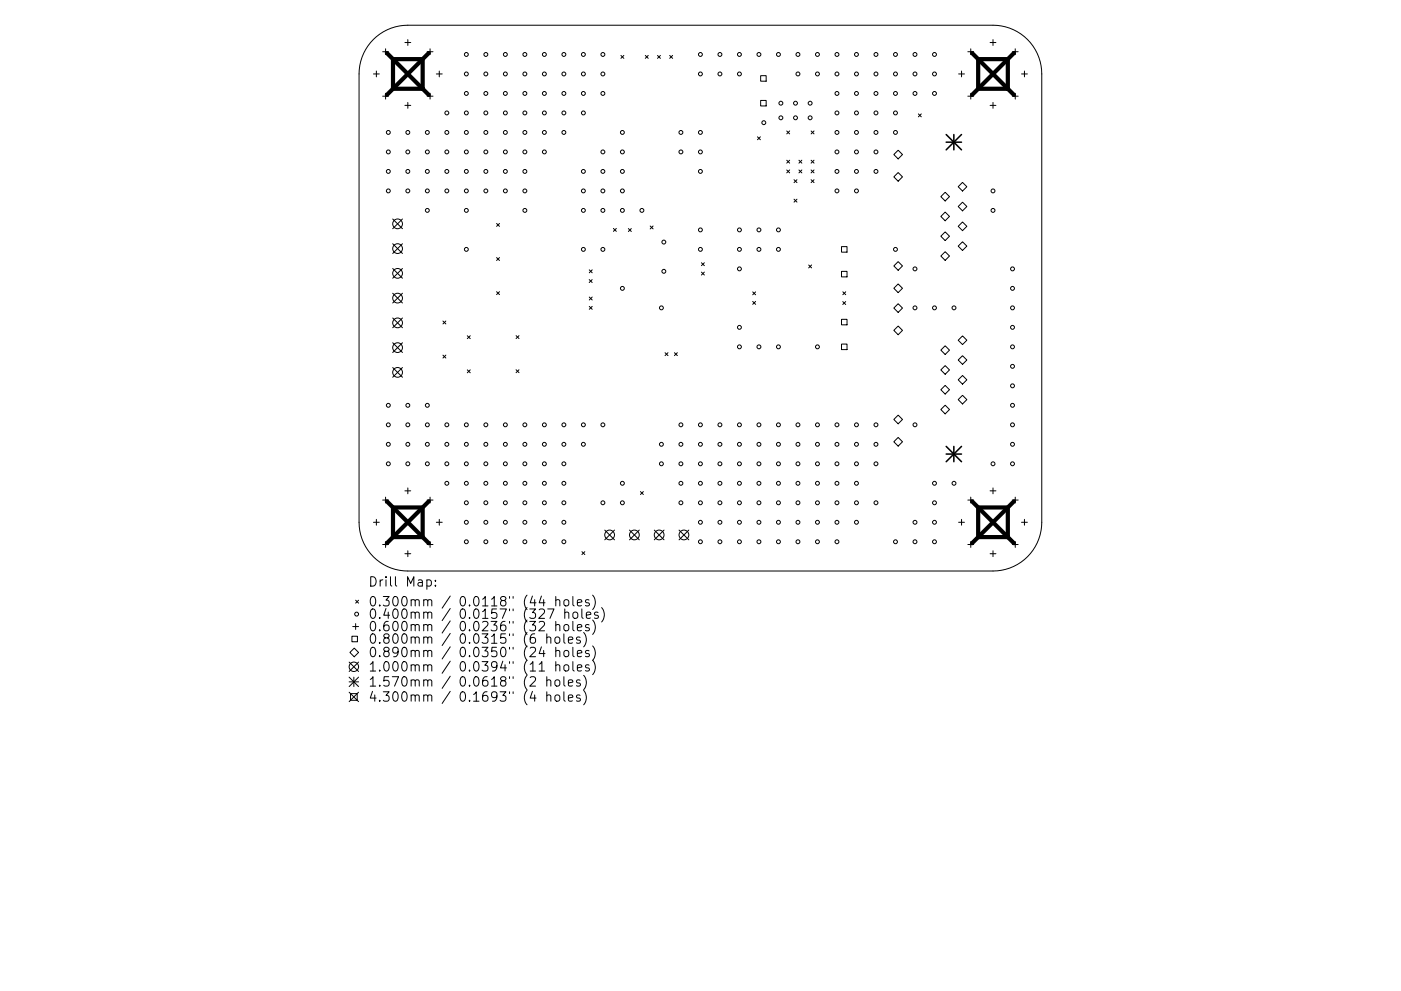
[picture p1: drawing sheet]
<svg xmlns="http://www.w3.org/2000/svg" width="297mm" height="210mm" viewBox="0 0 297 210" stroke-linecap="round" stroke-linejoin="round" font-family="sans-serif">
<defs><g id="words">
<g font-size="2.8">
<text x="78" y="124.5">Drill Map:</text>
<text x="78" y="128.7">0.300mm / 0.0118&quot; (44 holes)</text>
<text x="78" y="131.3">0.400mm / 0.0157&quot; (327 holes)</text>
<text x="78" y="133.9">0.600mm / 0.0236&quot; (32 holes)</text>
<text x="78" y="136.6">0.800mm / 0.0315&quot; (6 holes)</text>
<text x="78" y="139.4">0.890mm / 0.0350&quot; (24 holes)</text>
<text x="78" y="142.5">1.000mm / 0.0394&quot; (11 holes)</text>
<text x="78" y="145.7">1.570mm / 0.0618&quot; (2 holes)</text>
<text x="78" y="148.9">4.300mm / 0.1693&quot; (4 holes)</text>
</g>
</g></defs>
<g fill="none" stroke="#000" stroke-width=".21">
<path d="M79.2 8.4a10.3 10.3 0 0 1 7.3-3h124a10.3 10.3 0 0 1 10.4 10.3v95.1a10.3 10.3 0 0 1-10.4 10.3h-124a10.3 10.3 0 0 1-10.4-10.3v-95.1a10.3 10.3 0 0 1 3.1-7.3zM79.2 15.7h1.2M79.8 15.1v1.2M81.1 11h1.3M81.8 10.4v1.2M81.8 19.8v1.2M85.8 9h1.3M86.5 8.4v1.2M90.6 11h1.2M91.2 10.4v1.2M91.2 19.8v1.2M92.5 15.7h1.3"/>
<path d="M93.1 15.1v1.2M131.6 11.8l.7 .6M132.3 11.8l-.7 .6M136.8 11.8l.6 .6M137.4 11.8l-.6 .6M139.4 11.8l.6 .6M140 11.8l-.6 .6M142 11.8l.6 .6M142.6 11.8l-.6 .6M161.3 16.1h1.1v1.1h-1.1zM203.2 15.7h1.3M203.9 15.1v1.2"/>
<path d="M205.2 11h1.2M205.8 10.4v1.2M205.8 19.8v1.2M209.9 9h1.3M210.5 8.4v1.2M214.6 11h1.3M215.3 10.4v1.2M215.3 19.8v1.2M216.6 15.7h1.2M217.2 15.1v1.2M81.1 20.4h1.3M85.8 22.4h1.3"/>
<path d="M86.5 21.7v1.3M90.6 20.4h1.2M160.6 29l.6 .6M161.2 29l-.6 .6M161.3 21.3h1.1v1.2h-1.1zM166.8 27.8l.6 .6M166.8 34l.6 .6M166.8 36.1l.6 .6M167.4 27.8l-.6 .6M167.4 34l-.6 .6M167.4 36.1l-.6 .6M168.4 38.1l.6 .6"/>
<path d="M169 38.1l-.6 .6M169.4 34l.6 .6M169.4 36.1l.6 .6M170 34l-.6 .6M170 36.1l-.6 .6M172 27.8l.6 .6M172 34l.6 .6M172 36.1l.6 .6M172 38.1l.6 .6M172.6 27.8l-.6 .6M172.6 34l-.6 .6M172.6 36.1l-.6 .6"/>
<path d="M172.6 38.1l-.6 .6M190.4 31.9l.9 .9-.9 .9-.9-.9zM190.4 36.6l.9 .9-.9 .9-.9-.9zM194.7 24.2l.6 .6M195.3 24.2l-.6 .6M203.2 39.6l.9-.9 .9 .9-.9 .9zM205.2 20.4h1.2M209.9 22.4h1.3M210.5 21.7v1.3M214.6 20.4h1.3M83.3 46.5l2 2M83.3 51.7l2 2.1"/>
<path d="M83.3 57l2 2M85.3 46.5l-2 2M85.3 51.7l-2 2.1M85.3 57l-2 2M105.3 47.4l.6 .6M105.3 54.6l.6 .7M105.9 47.4l-.6 .6M105.9 54.6l-.6 .7M124.9 59.3l.6 .6M124.9 57.3l.7 .6M125.5 59.3l-.6 .6M125.6 57.3l-.7 .6"/>
<path d="M130.1 48.5l.6 .6M130.7 48.5l-.6 .6M133.2 48.5l.7 .6M133.9 48.5l-.7 .6M137.9 47.9l.6 .7M138.5 47.9l-.6 .7M148.7 55.7l.6 .7M148.7 57.7l.6 .6M149.3 55.7l-.6 .7M149.3 57.7l-.6 .6M168.4 42.3l.6 .6M169 42.3l-.6 .6"/>
<path d="M171.5 56.2l.6 .6M172.1 56.2l-.6 .6M178.4 52.3h1.2v1.2h-1.2zM178.4 57.6h1.2v1.1h-1.2zM190.4 55.5l.9 .9-.9 .9-.9-.9zM200.4 40.8l.9 .9-.9 .9-.9-.9zM200.4 45l.9 .9-.9 .9-.9-.9zM200.4 49.2l.9 .9-.9 .9-.9-.9zM200.4 53.4l.9 .9-.9 .9-.9-.9zM204.1 42.9l.9 .9-.9 .9-.9-.9zM204.1 47.1l.9 .9-.9 .9-.9-.9zM204.1 51.3l.9 .9-.9 .9-.9-.9z"/>
<path d="M83.3 62.2l2 2.1M83.3 67.5l2 2M83.3 72.7l2 2.1M83.3 78l2 2M85.3 62.2l-2 2.1M85.3 67.5l-2 2M85.3 72.7l-2 2.1M85.3 78l-2 2M93.9 68.1l.6 .6M93.9 75.3l.6 .7M94.5 68.1l-.6 .6M94.5 75.3l-.6 .7"/>
<path d="M99.1 71.2l.6 .7M99.1 78.5l.6 .6M99.7 71.2l-.6 .7M99.7 78.5l-.6 .6M105.3 61.9l.6 .6M105.9 61.9l-.6 .6M109.4 71.2l.6 .6M109.4 78.4l.6 .7M110 71.2l-.6 .6M110 78.4l-.6 .7M124.9 63l.7 .6M124.9 65l.7 .6"/>
<path d="M125.6 63l-.7 .6M125.6 65l-.7 .6M141 74.8l.6 .7M141.6 74.8l-.6 .7M143 74.8l.6 .7M143.6 74.8l-.6 .7M159.6 61.9l.6 .6M159.6 64l.6 .6M160.2 61.9l-.6 .6M160.2 64l-.6 .6M178.4 67.8h1.2v1.1h-1.2zM178.4 73h1.2v1.2h-1.2z"/>
<path d="M178.7 64l.6 .6M178.7 61.9l.6 .6M179.3 64l-.6 .6M179.3 61.9l-.6 .6M189.5 65.4l.9-1 .9 1-.9 .9zM190.4 60.2l.9 1-.9 .9-.9-.9zM190.4 69.2l.9 .9-.9 .9-.9-.9zM200.4 73.4l.9 .9-.9 .9-.9-.9zM200.4 77.6l.9 .9-.9 .9-.9-.9zM204.1 71.3l.9 .9-.9 .9-.9-.9zM204.1 75.5l.9 .9-.9 .9-.9-.9zM204.1 79.7l.9 .9-.9 .9-.9-.9z"/>
<path d="M189.5 89l.9-.9 .9 .9-.9 .9zM189.5 93.7l.9-.9 .9 .9-.9 1zM200.4 81.8l.9 .9-.9 .9-.9-.9zM200.4 86l.9 .9-.9 .9-.9-.9zM204.1 83.9l.9 .9-.9 .9-.9-.9zM79.2 110.8h1.2M79.8 110.2v1.2M81.1 106.1h1.3M81.1 115.5h1.3M81.8 105.5v1.2M81.8 114.9v1.2M85.8 104.1h1.3"/>
<path d="M85.8 117.5h1.3M86.5 103.5v1.3M86.5 116.9v1.2M90.6 106.1h1.2M90.6 115.5h1.2M91.2 105.5v1.2M91.2 114.9v1.2M92.5 110.8h1.3M93.1 110.2v1.2M123.4 117l.6 .7M124 117l-.6 .7M128.2 112.5l2.1 2"/>
<path d="M130.3 112.5l-2.1 2M133.5 112.5l2 2M135.5 112.5l-2 2M135.8 104.3l.6 .6M136.4 104.3l-.6 .6M138.7 112.5l2.1 2M140.8 112.5l-2.1 2M144 112.5l2 2M146 112.5l-2 2M203.2 110.8h1.3M203.9 110.2v1.2M205.2 106.1h1.2"/>
<path d="M205.2 115.5h1.2M205.8 105.5v1.2M205.8 114.9v1.2M209.9 104.1h1.3M209.9 117.5h1.3M210.5 103.5v1.3M210.5 116.9v1.2M214.6 106.1h1.3M214.6 115.5h1.3M215.3 105.5v1.2M215.3 114.9v1.2M216.6 110.8h1.2"/>
<path d="M217.2 110.2v1.2M74.6 135h1.2v1.2h-1.2zM74.8 132.9h1.2M75.1 137.5l.9 .9-.9 .9-.9-.9zM75.4 127.3l.6 .7M75.4 132.3v1.3M76 127.3l-.6 .7M90.5 123.1l.6-.1 .4 .4v.6l-.2 .3h-.8M92.3 124.2v.2M92.3 123.1v.2M114.3 132l.3-.2 .7 .1a.54 .54 0 0 1 .1 .8l-1.2 1.1h1.3M114.8 126.5l-.5 1.4h1.3"/>
<path d="M114.8 137.2l-.5 1.5h1.3M115.9 135.3a.5 .5 0 0 1 .9 .1v1.1M115.9 134.5v2M116.1 129.2h1.4l-.9 2M117.7 135.3a.54 .54 0 0 1 .6-.2 .54 .54 0 0 1 .4 .4v.6a.54 .54 0 0 1-.5 .4 .54 .54 0 0 1-.6-.4zM117.8 127.4l.3-.2 .5 .1 .1 1.3M117.8 132.7a.5 .5 0 0 1 .9 .1v1M117.8 138.2a.5 .5 0 0 1 .9 .1v1M117.8 126.6v2M117.8 131.8v2M117.8 137.3v2M119.6 134.5v1.7l.2 .3"/>
<path d="M119.6 132.7a.54 .54 0 0 1 .6-.2 .54 .54 0 0 1 .4 .4v.6a.54 .54 0 0 1-.5 .4 .54 .54 0 0 1-.5-.4zM119.6 138.2a.54 .54 0 0 1 .6-.2 .54 .54 0 0 1 .4 .4v.6a.54 .54 0 0 1-.5 .4 .54 .54 0 0 1-.5-.4zM119.7 127.3l.2-.1a.54 .54 0 0 1 .7 .4v.6a.54 .54 0 0 1-.5 .4 .54 .54 0 0 1-.5-.4v-.6zM119.7 130.1a.5 .5 0 0 1 .9 0v1.1M119.7 129.2v2M120.5 135.8l1-.2-.1-.4-.6-.1-.3 .3 .1 1h.8M121.5 126.6v1.7l.2 .3M121.5 131.8v1.8l.2 .2M121.5 137.3v1.7l.2 .3M121.6 130.1a.54 .54 0 0 1 .5-.2 .54 .54 0 0 1 .4 .3v.6a.54 .54 0 0 1-.5 .4 .54 .54 0 0 1-.5-.4zM122.4 127.9l1-.2-.1-.4-.6-.1-.3 .3 .1 1h.8M122.4 133.2l1-.2-.1-.4-.6-.1-.3 .3 .1 .9h.8"/>
<path d="M122.4 138.7l1-.2-.1-.4-.6-.1-.3 .3 .1 .9h.8M123 135.2l-.5-.1-.3 .3 .1 .3 .7 .2v.5h-.8M123.4 129.2v1.7l.2 .3M123.7 134.2a2.29 2.29 0 0 1 0 3M124.3 130.5l1-.2-.1-.3-.6-.1-.3 .2 .1 1h.8M124.9 127.3l-.5-.1-.3 .3 .1 .3 .7 .2v.5h-.8M124.9 132.6l-.5-.1-.3 .3 .1 .3 .7 .2v.4h-.8M124.9 138.1l-.5-.1-.3 .3 .1 .3 .7 .2v.4h-.8M125.6 126.3a2.29 2.29 0 0 1 0 3M125.6 131.6a2.29 2.29 0 0 1 0 3M125.6 137a2.29 2.29 0 0 1 0 3.1 2.28 2.28 0 0 1 0 3M126.8 130l-.5-.1-.3 .2 .1 .3 .7 .2v.5h-.8"/>
<path d="M127.6 128.9a2.29 2.29 0 0 1 0 3.1M74 140.5l2 2M74 143.7l2 2M74 144.7h2M74 146.9l2 2M74.3 147.2h1.4v1.4h-1.4zM75 143.7v2M76 140.5l-2 2M76 143.7l-2 2M76 146.9l-2 2M114.3 142.4h1.2M115.9 144.4a.5 .5 0 0 1 .9 .1v1.1"/>
<path d="M115.9 147.6l.3-.2 .5 .1 .1 1.3M115.9 143.6v2M115.9 146.8v2M117.7 144.4a.54 .54 0 0 1 .6-.2 .54 .54 0 0 1 .4 .4v.6a.54 .54 0 0 1-.5 .4 .54 .54 0 0 1-.6-.4zM117.7 147.6l.3-.2 .5 .1 .2 .3v.6a.54 .54 0 0 1-.5 .4 .54 .54 0 0 1-.6-.4zM117.8 141.2a.5 .5 0 0 1 .9 .1v1.1M117.8 140.4v2M119.6 143.6v1.7l.2 .3M119.6 146.8v1.7l.2 .3M119.6 141.2a.54 .54 0 0 1 .6-.2 .54 .54 0 0 1 .4 .4v.6a.54 .54 0 0 1-.5 .4 .54 .54 0 0 1-.5-.4zM120.5 144.9l1-.2-.1-.4-.6-.1-.3 .3 .1 1h.8M120.5 148.1l1-.2-.1-.4-.6-.1-.3 .3 .1 1h.8"/>
<path d="M121.5 140.4v1.7l.2 .3M122.4 141.7l1-.2-.1-.4-.6-.1-.3 .3 .1 1h.8M123 144.3l-.5-.1-.3 .3 .1 .3 .7 .2v.5h-.8M123 147.5l-.5-.1-.3 .3 .1 .3 .7 .2v.5h-.8M123.7 143.3a2.29 2.29 0 0 1 0 3M123.7 146.5a2.29 2.29 0 0 1 0 3M124.9 141.1l-.5-.1-.3 .3 .1 .3 .7 .2v.5h-.8"/>
<circle cx="98.9" cy="11.6" r=".41"/>
<circle cx="98.9" cy="19.8" r=".41"/>
<circle cx="98.9" cy="15.7" r=".41"/>
<circle cx="103" cy="11.6" r=".41"/>
<circle cx="103" cy="19.8" r=".41"/>
<circle cx="103" cy="15.7" r=".41"/>
<circle cx="107.1" cy="11.6" r=".41"/>
<circle cx="107.1" cy="19.8" r=".41"/>
<circle cx="107.1" cy="15.7" r=".41"/>
<circle cx="111.3" cy="11.6" r=".41"/>
<circle cx="111.3" cy="15.7" r=".41"/>
<circle cx="111.3" cy="19.8" r=".41"/>
<circle cx="115.4" cy="11.6" r=".41"/>
<circle cx="115.4" cy="15.7" r=".41"/>
<circle cx="115.4" cy="19.8" r=".41"/>
<circle cx="119.6" cy="11.6" r=".41"/>
<circle cx="119.6" cy="19.8" r=".41"/>
<circle cx="119.6" cy="15.7" r=".41"/>
<circle cx="123.7" cy="11.6" r=".41"/>
<circle cx="123.7" cy="19.8" r=".41"/>
<circle cx="123.7" cy="15.7" r=".41"/>
<circle cx="127.8" cy="11.6" r=".41"/>
<circle cx="127.8" cy="15.7" r=".41"/>
<circle cx="127.8" cy="19.8" r=".41"/>
<circle cx="148.5" cy="11.6" r=".41"/>
<circle cx="148.5" cy="15.7" r=".41"/>
<circle cx="152.6" cy="11.6" r=".41"/>
<circle cx="152.6" cy="15.7" r=".41"/>
<circle cx="156.8" cy="11.6" r=".41"/>
<circle cx="156.8" cy="15.7" r=".41"/>
<circle cx="160.9" cy="11.6" r=".41"/>
<circle cx="165" cy="11.6" r=".41"/>
<circle cx="169.2" cy="11.6" r=".41"/>
<circle cx="169.2" cy="15.7" r=".41"/>
<circle cx="173.3" cy="11.6" r=".41"/>
<circle cx="173.3" cy="15.7" r=".41"/>
<circle cx="177.5" cy="11.6" r=".41"/>
<circle cx="177.5" cy="19.8" r=".41"/>
<circle cx="177.5" cy="15.7" r=".41"/>
<circle cx="181.6" cy="11.6" r=".41"/>
<circle cx="181.6" cy="19.8" r=".41"/>
<circle cx="181.6" cy="15.7" r=".41"/>
<circle cx="185.7" cy="11.6" r=".41"/>
<circle cx="185.7" cy="19.8" r=".41"/>
<circle cx="185.7" cy="15.7" r=".41"/>
<circle cx="189.9" cy="11.6" r=".41"/>
<circle cx="189.9" cy="19.8" r=".41"/>
<circle cx="189.9" cy="15.7" r=".41"/>
<circle cx="194" cy="11.6" r=".41"/>
<circle cx="194" cy="19.8" r=".41"/>
<circle cx="194" cy="15.7" r=".41"/>
<circle cx="198.1" cy="11.6" r=".41"/>
<circle cx="198.1" cy="19.8" r=".41"/>
<circle cx="198.1" cy="15.7" r=".41"/>
<circle cx="82.3" cy="32.2" r=".41"/>
<circle cx="82.3" cy="36.4" r=".41"/>
<circle cx="82.3" cy="28.1" r=".41"/>
<circle cx="86.5" cy="32.2" r=".41"/>
<circle cx="86.5" cy="36.4" r=".41"/>
<circle cx="86.5" cy="28.1" r=".41"/>
<circle cx="90.6" cy="32.2" r=".41"/>
<circle cx="90.6" cy="28.1" r=".41"/>
<circle cx="90.6" cy="36.4" r=".41"/>
<circle cx="94.7" cy="32.2" r=".41"/>
<circle cx="94.7" cy="36.4" r=".41"/>
<circle cx="94.7" cy="24" r=".41"/>
<circle cx="94.7" cy="28.1" r=".41"/>
<circle cx="98.9" cy="32.2" r=".41"/>
<circle cx="98.9" cy="28.1" r=".41"/>
<circle cx="98.9" cy="36.4" r=".41"/>
<circle cx="98.9" cy="24" r=".41"/>
<circle cx="103" cy="32.2" r=".41"/>
<circle cx="103" cy="28.1" r=".41"/>
<circle cx="103" cy="24" r=".41"/>
<circle cx="103" cy="36.4" r=".41"/>
<circle cx="107.1" cy="32.2" r=".41"/>
<circle cx="107.1" cy="24" r=".41"/>
<circle cx="107.1" cy="28.1" r=".41"/>
<circle cx="107.1" cy="36.4" r=".41"/>
<circle cx="111.3" cy="32.2" r=".41"/>
<circle cx="111.3" cy="36.4" r=".41"/>
<circle cx="111.3" cy="24" r=".41"/>
<circle cx="111.3" cy="28.1" r=".41"/>
<circle cx="115.4" cy="32.2" r=".41"/>
<circle cx="115.4" cy="28.1" r=".41"/>
<circle cx="115.4" cy="24" r=".41"/>
<circle cx="119.6" cy="28.1" r=".41"/>
<circle cx="119.6" cy="24" r=".41"/>
<circle cx="123.7" cy="24" r=".41"/>
<circle cx="123.7" cy="36.4" r=".41"/>
<circle cx="127.8" cy="32.2" r=".41"/>
<circle cx="127.8" cy="36.4" r=".41"/>
<circle cx="132" cy="32.2" r=".41"/>
<circle cx="132" cy="28.1" r=".41"/>
<circle cx="132" cy="36.4" r=".41"/>
<circle cx="144.4" cy="32.2" r=".41"/>
<circle cx="144.4" cy="28.1" r=".41"/>
<circle cx="148.5" cy="32.2" r=".41"/>
<circle cx="148.5" cy="36.4" r=".41"/>
<circle cx="148.5" cy="28.1" r=".41"/>
<circle cx="161.9" cy="26" r=".41"/>
<circle cx="165.6" cy="21.9" r=".41"/>
<circle cx="165.6" cy="25" r=".41"/>
<circle cx="168.7" cy="21.9" r=".41"/>
<circle cx="168.7" cy="25" r=".41"/>
<circle cx="171.8" cy="21.9" r=".41"/>
<circle cx="171.8" cy="25" r=".41"/>
<circle cx="177.5" cy="32.2" r=".41"/>
<circle cx="177.5" cy="28.1" r=".41"/>
<circle cx="177.5" cy="24" r=".41"/>
<circle cx="177.5" cy="36.4" r=".41"/>
<circle cx="181.6" cy="32.2" r=".41"/>
<circle cx="181.6" cy="24" r=".41"/>
<circle cx="181.6" cy="28.1" r=".41"/>
<circle cx="181.6" cy="36.4" r=".41"/>
<circle cx="185.7" cy="32.2" r=".41"/>
<circle cx="185.7" cy="28.1" r=".41"/>
<circle cx="185.7" cy="36.4" r=".41"/>
<circle cx="185.7" cy="24" r=".41"/>
<circle cx="189.9" cy="28.1" r=".41"/>
<circle cx="189.9" cy="24" r=".41"/>
<circle cx="82.3" cy="40.5" r=".41"/>
<circle cx="84.3" cy="52.7" r="1.03"/>
<circle cx="84.3" cy="58" r="1.03"/>
<circle cx="84.3" cy="47.5" r="1.03"/>
<circle cx="86.5" cy="40.5" r=".41"/>
<circle cx="90.6" cy="44.6" r=".41"/>
<circle cx="90.6" cy="40.5" r=".41"/>
<circle cx="94.7" cy="40.5" r=".41"/>
<circle cx="98.9" cy="44.6" r=".41"/>
<circle cx="98.9" cy="40.5" r=".41"/>
<circle cx="98.9" cy="52.9" r=".41"/>
<circle cx="103" cy="40.5" r=".41"/>
<circle cx="107.1" cy="40.5" r=".41"/>
<circle cx="111.3" cy="44.6" r=".41"/>
<circle cx="111.3" cy="40.5" r=".41"/>
<circle cx="123.7" cy="44.6" r=".41"/>
<circle cx="123.7" cy="40.5" r=".41"/>
<circle cx="123.7" cy="52.9" r=".41"/>
<circle cx="127.8" cy="44.6" r=".41"/>
<circle cx="127.8" cy="40.5" r=".41"/>
<circle cx="127.8" cy="52.9" r=".41"/>
<circle cx="132" cy="44.6" r=".41"/>
<circle cx="132" cy="40.5" r=".41"/>
<circle cx="136.1" cy="44.6" r=".41"/>
<circle cx="140.7" cy="51.4" r=".41"/>
<circle cx="140.7" cy="57.6" r=".41"/>
<circle cx="148.5" cy="48.8" r=".41"/>
<circle cx="148.5" cy="52.9" r=".41"/>
<circle cx="156.8" cy="48.8" r=".41"/>
<circle cx="156.8" cy="52.9" r=".41"/>
<circle cx="156.8" cy="57" r=".41"/>
<circle cx="160.9" cy="52.9" r=".41"/>
<circle cx="160.9" cy="48.8" r=".41"/>
<circle cx="165" cy="48.8" r=".41"/>
<circle cx="165" cy="52.9" r=".41"/>
<circle cx="177.5" cy="40.5" r=".41"/>
<circle cx="181.6" cy="40.5" r=".41"/>
<circle cx="189.9" cy="52.9" r=".41"/>
<circle cx="194" cy="57" r=".41"/>
<circle cx="210.5" cy="44.6" r=".41"/>
<circle cx="210.5" cy="40.5" r=".41"/>
<circle cx="214.7" cy="57" r=".41"/>
<circle cx="84.3" cy="73.8" r="1.03"/>
<circle cx="84.3" cy="68.5" r="1.03"/>
<circle cx="84.3" cy="79" r="1.03"/>
<circle cx="84.3" cy="63.3" r="1.03"/>
<circle cx="132" cy="61.2" r=".41"/>
<circle cx="140.2" cy="65.3" r=".41"/>
<circle cx="156.8" cy="69.5" r=".41"/>
<circle cx="156.8" cy="73.6" r=".41"/>
<circle cx="160.9" cy="73.6" r=".41"/>
<circle cx="165" cy="73.6" r=".41"/>
<circle cx="173.3" cy="73.6" r=".41"/>
<circle cx="194" cy="65.3" r=".41"/>
<circle cx="198.1" cy="65.3" r=".41"/>
<circle cx="202.3" cy="65.3" r=".41"/>
<circle cx="214.7" cy="61.2" r=".41"/>
<circle cx="214.7" cy="65.3" r=".41"/>
<circle cx="214.7" cy="69.5" r=".41"/>
<circle cx="214.7" cy="77.7" r=".41"/>
<circle cx="214.7" cy="73.6" r=".41"/>
<circle cx="82.3" cy="86" r=".41"/>
<circle cx="82.3" cy="90.1" r=".41"/>
<circle cx="82.3" cy="94.3" r=".41"/>
<circle cx="82.3" cy="98.4" r=".41"/>
<circle cx="86.5" cy="86" r=".41"/>
<circle cx="86.5" cy="90.1" r=".41"/>
<circle cx="86.5" cy="94.3" r=".41"/>
<circle cx="86.5" cy="98.4" r=".41"/>
<circle cx="90.6" cy="86" r=".41"/>
<circle cx="90.6" cy="90.1" r=".41"/>
<circle cx="90.6" cy="94.3" r=".41"/>
<circle cx="90.6" cy="98.4" r=".41"/>
<circle cx="94.7" cy="90.1" r=".41"/>
<circle cx="94.7" cy="94.3" r=".41"/>
<circle cx="94.7" cy="98.4" r=".41"/>
<circle cx="98.9" cy="98.4" r=".41"/>
<circle cx="98.9" cy="90.1" r=".41"/>
<circle cx="98.9" cy="94.3" r=".41"/>
<circle cx="103" cy="90.1" r=".41"/>
<circle cx="103" cy="94.3" r=".41"/>
<circle cx="103" cy="98.4" r=".41"/>
<circle cx="107.1" cy="90.1" r=".41"/>
<circle cx="107.1" cy="94.3" r=".41"/>
<circle cx="107.1" cy="98.4" r=".41"/>
<circle cx="111.3" cy="90.1" r=".41"/>
<circle cx="111.3" cy="94.3" r=".41"/>
<circle cx="111.3" cy="98.4" r=".41"/>
<circle cx="115.4" cy="98.4" r=".41"/>
<circle cx="115.4" cy="94.3" r=".41"/>
<circle cx="115.4" cy="90.1" r=".41"/>
<circle cx="119.6" cy="94.3" r=".41"/>
<circle cx="119.6" cy="90.1" r=".41"/>
<circle cx="119.6" cy="98.4" r=".41"/>
<circle cx="123.7" cy="90.1" r=".41"/>
<circle cx="123.7" cy="94.3" r=".41"/>
<circle cx="127.8" cy="90.1" r=".41"/>
<circle cx="140.2" cy="94.3" r=".41"/>
<circle cx="140.2" cy="98.4" r=".41"/>
<circle cx="144.4" cy="90.1" r=".41"/>
<circle cx="144.4" cy="94.3" r=".41"/>
<circle cx="144.4" cy="98.4" r=".41"/>
<circle cx="148.5" cy="90.1" r=".41"/>
<circle cx="148.5" cy="98.4" r=".41"/>
<circle cx="148.5" cy="94.3" r=".41"/>
<circle cx="152.6" cy="98.4" r=".41"/>
<circle cx="152.6" cy="90.1" r=".41"/>
<circle cx="152.6" cy="94.3" r=".41"/>
<circle cx="156.8" cy="98.4" r=".41"/>
<circle cx="156.8" cy="90.1" r=".41"/>
<circle cx="156.8" cy="94.3" r=".41"/>
<circle cx="160.9" cy="94.3" r=".41"/>
<circle cx="160.9" cy="90.1" r=".41"/>
<circle cx="160.9" cy="98.4" r=".41"/>
<circle cx="165" cy="94.3" r=".41"/>
<circle cx="165" cy="98.4" r=".41"/>
<circle cx="165" cy="90.1" r=".41"/>
<circle cx="169.2" cy="94.3" r=".41"/>
<circle cx="169.2" cy="90.1" r=".41"/>
<circle cx="169.2" cy="98.4" r=".41"/>
<circle cx="173.3" cy="90.1" r=".41"/>
<circle cx="173.3" cy="98.4" r=".41"/>
<circle cx="173.3" cy="94.3" r=".41"/>
<circle cx="177.5" cy="94.3" r=".41"/>
<circle cx="177.5" cy="98.4" r=".41"/>
<circle cx="177.5" cy="90.1" r=".41"/>
<circle cx="181.6" cy="90.1" r=".41"/>
<circle cx="181.6" cy="98.4" r=".41"/>
<circle cx="181.6" cy="94.3" r=".41"/>
<circle cx="185.7" cy="94.3" r=".41"/>
<circle cx="185.7" cy="98.4" r=".41"/>
<circle cx="185.7" cy="90.1" r=".41"/>
<circle cx="194" cy="90.1" r=".41"/>
<circle cx="210.5" cy="98.4" r=".41"/>
<circle cx="214.7" cy="81.9" r=".41"/>
<circle cx="214.7" cy="86" r=".41"/>
<circle cx="214.7" cy="94.3" r=".41"/>
<circle cx="214.7" cy="90.1" r=".41"/>
<circle cx="214.7" cy="98.4" r=".41"/>
<circle cx="94.7" cy="102.5" r=".41"/>
<circle cx="98.9" cy="106.7" r=".41"/>
<circle cx="98.9" cy="102.5" r=".41"/>
<circle cx="98.9" cy="114.9" r=".41"/>
<circle cx="98.9" cy="110.8" r=".41"/>
<circle cx="103" cy="106.7" r=".41"/>
<circle cx="103" cy="102.5" r=".41"/>
<circle cx="103" cy="110.8" r=".41"/>
<circle cx="103" cy="114.9" r=".41"/>
<circle cx="107.1" cy="102.5" r=".41"/>
<circle cx="107.1" cy="106.7" r=".41"/>
<circle cx="107.1" cy="114.9" r=".41"/>
<circle cx="107.1" cy="110.8" r=".41"/>
<circle cx="111.3" cy="102.5" r=".41"/>
<circle cx="111.3" cy="106.7" r=".41"/>
<circle cx="111.3" cy="114.9" r=".41"/>
<circle cx="111.3" cy="110.8" r=".41"/>
<circle cx="115.4" cy="102.5" r=".41"/>
<circle cx="115.4" cy="106.7" r=".41"/>
<circle cx="115.4" cy="110.8" r=".41"/>
<circle cx="115.4" cy="114.9" r=".41"/>
<circle cx="119.6" cy="106.7" r=".41"/>
<circle cx="119.6" cy="102.5" r=".41"/>
<circle cx="119.6" cy="110.8" r=".41"/>
<circle cx="119.6" cy="114.9" r=".41"/>
<circle cx="127.8" cy="106.7" r=".41"/>
<circle cx="129.2" cy="113.5" r="1.03"/>
<circle cx="132" cy="102.5" r=".41"/>
<circle cx="132" cy="106.7" r=".41"/>
<circle cx="134.5" cy="113.5" r="1.03"/>
<circle cx="139.8" cy="113.5" r="1.03"/>
<circle cx="144.4" cy="102.5" r=".41"/>
<circle cx="144.4" cy="106.7" r=".41"/>
<circle cx="145" cy="113.5" r="1.03"/>
<circle cx="148.5" cy="102.5" r=".41"/>
<circle cx="148.5" cy="106.7" r=".41"/>
<circle cx="148.5" cy="110.8" r=".41"/>
<circle cx="148.5" cy="114.9" r=".41"/>
<circle cx="152.6" cy="106.7" r=".41"/>
<circle cx="152.6" cy="102.5" r=".41"/>
<circle cx="152.6" cy="110.8" r=".41"/>
<circle cx="152.6" cy="114.9" r=".41"/>
<circle cx="156.8" cy="102.5" r=".41"/>
<circle cx="156.8" cy="106.7" r=".41"/>
<circle cx="156.8" cy="110.8" r=".41"/>
<circle cx="156.8" cy="114.9" r=".41"/>
<circle cx="160.9" cy="106.7" r=".41"/>
<circle cx="160.9" cy="102.5" r=".41"/>
<circle cx="160.9" cy="114.9" r=".41"/>
<circle cx="160.9" cy="110.8" r=".41"/>
<circle cx="165" cy="102.5" r=".41"/>
<circle cx="165" cy="106.7" r=".41"/>
<circle cx="165" cy="110.8" r=".41"/>
<circle cx="165" cy="114.9" r=".41"/>
<circle cx="169.2" cy="102.5" r=".41"/>
<circle cx="169.2" cy="106.7" r=".41"/>
<circle cx="169.2" cy="110.8" r=".41"/>
<circle cx="169.2" cy="114.9" r=".41"/>
<circle cx="173.3" cy="102.5" r=".41"/>
<circle cx="173.3" cy="106.7" r=".41"/>
<circle cx="173.3" cy="114.9" r=".41"/>
<circle cx="173.3" cy="110.8" r=".41"/>
<circle cx="177.5" cy="106.7" r=".41"/>
<circle cx="177.5" cy="102.5" r=".41"/>
<circle cx="177.5" cy="114.9" r=".41"/>
<circle cx="177.5" cy="110.8" r=".41"/>
<circle cx="181.6" cy="102.5" r=".41"/>
<circle cx="181.6" cy="106.7" r=".41"/>
<circle cx="181.6" cy="110.8" r=".41"/>
<circle cx="185.7" cy="106.7" r=".41"/>
<circle cx="189.9" cy="114.9" r=".41"/>
<circle cx="194" cy="110.8" r=".41"/>
<circle cx="194" cy="114.9" r=".41"/>
<circle cx="198.1" cy="102.5" r=".41"/>
<circle cx="198.1" cy="106.7" r=".41"/>
<circle cx="198.1" cy="114.9" r=".41"/>
<circle cx="198.1" cy="110.8" r=".41"/>
<circle cx="202.3" cy="102.5" r=".41"/>
<circle cx="75.6" cy="130.3" r=".41"/>
<circle cx="75" cy="141.5" r="1"/>
</g>
<path d="M200.6 28.5l3.3 3.3M200.6 30.2h3.3M202.2 28.5v3.3M203.9 28.5l-3.3 3.3M200.6 94.7l3.3 3.3M200.6 96.3h3.3M202.2 94.7v3.3M203.9 94.7l-3.3 3.3" fill="none" stroke="#000" stroke-width=".32"/>
<path d="M82 11.2l8.9 8.9M83.3 12.5h6.3v6.3h-6.3zM90.9 11.2l-8.9 8.9M206.1 11.2l8.9 8.9M207.4 12.5h6.3v6.3h-6.3zM215 11.2l-8.9 8.9M82 106.4l8.9 8.9M83.3 107.7h6.3v6.3h-6.3zM90.9 106.4l-8.9 8.9M206.1 106.4l8.9 8.9M207.4 107.7h6.3v6.3h-6.3zM215 106.4l-8.9 8.9" fill="none" stroke="#000" stroke-width=".89"/>
<use href="#words"/>
</svg>
